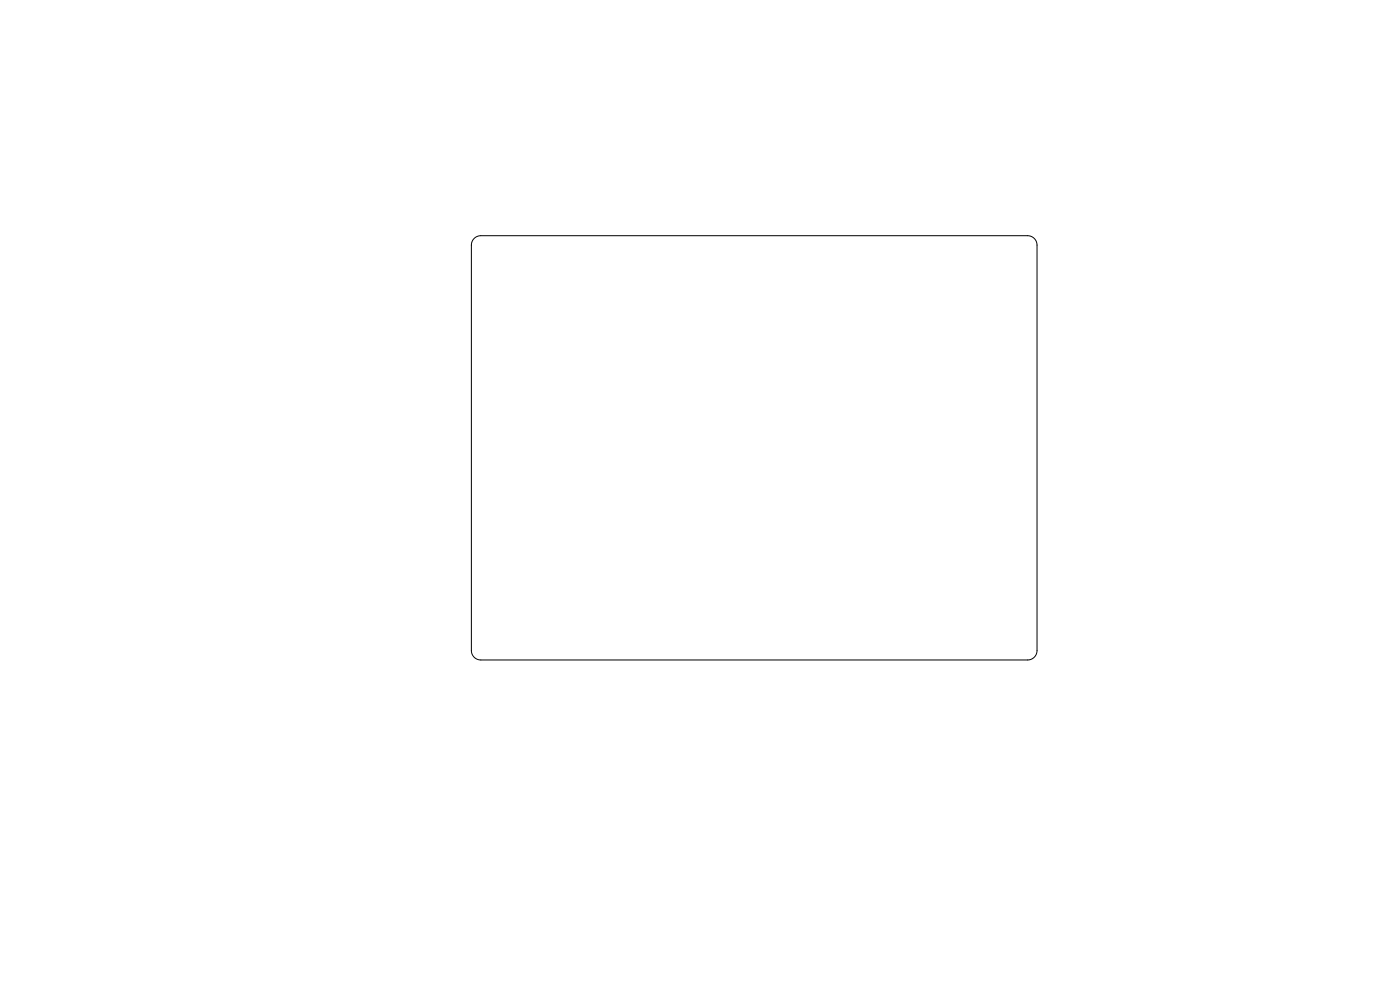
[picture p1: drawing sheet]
<svg xmlns="http://www.w3.org/2000/svg" width="297mm" height="210mm" viewBox="0 0 297 210" stroke-linecap="round" stroke-linejoin="round" font-family="sans-serif">
<path d="M100.6 50.6l.6-.4 .8-.2h116a2 2 0 0 1 2 2v86a2 2 0 0 1-2 2h-116a2 2 0 0 1-2-2v-86l.1-.7z" fill="none" stroke="#000" stroke-width=".21"/>
</svg>
